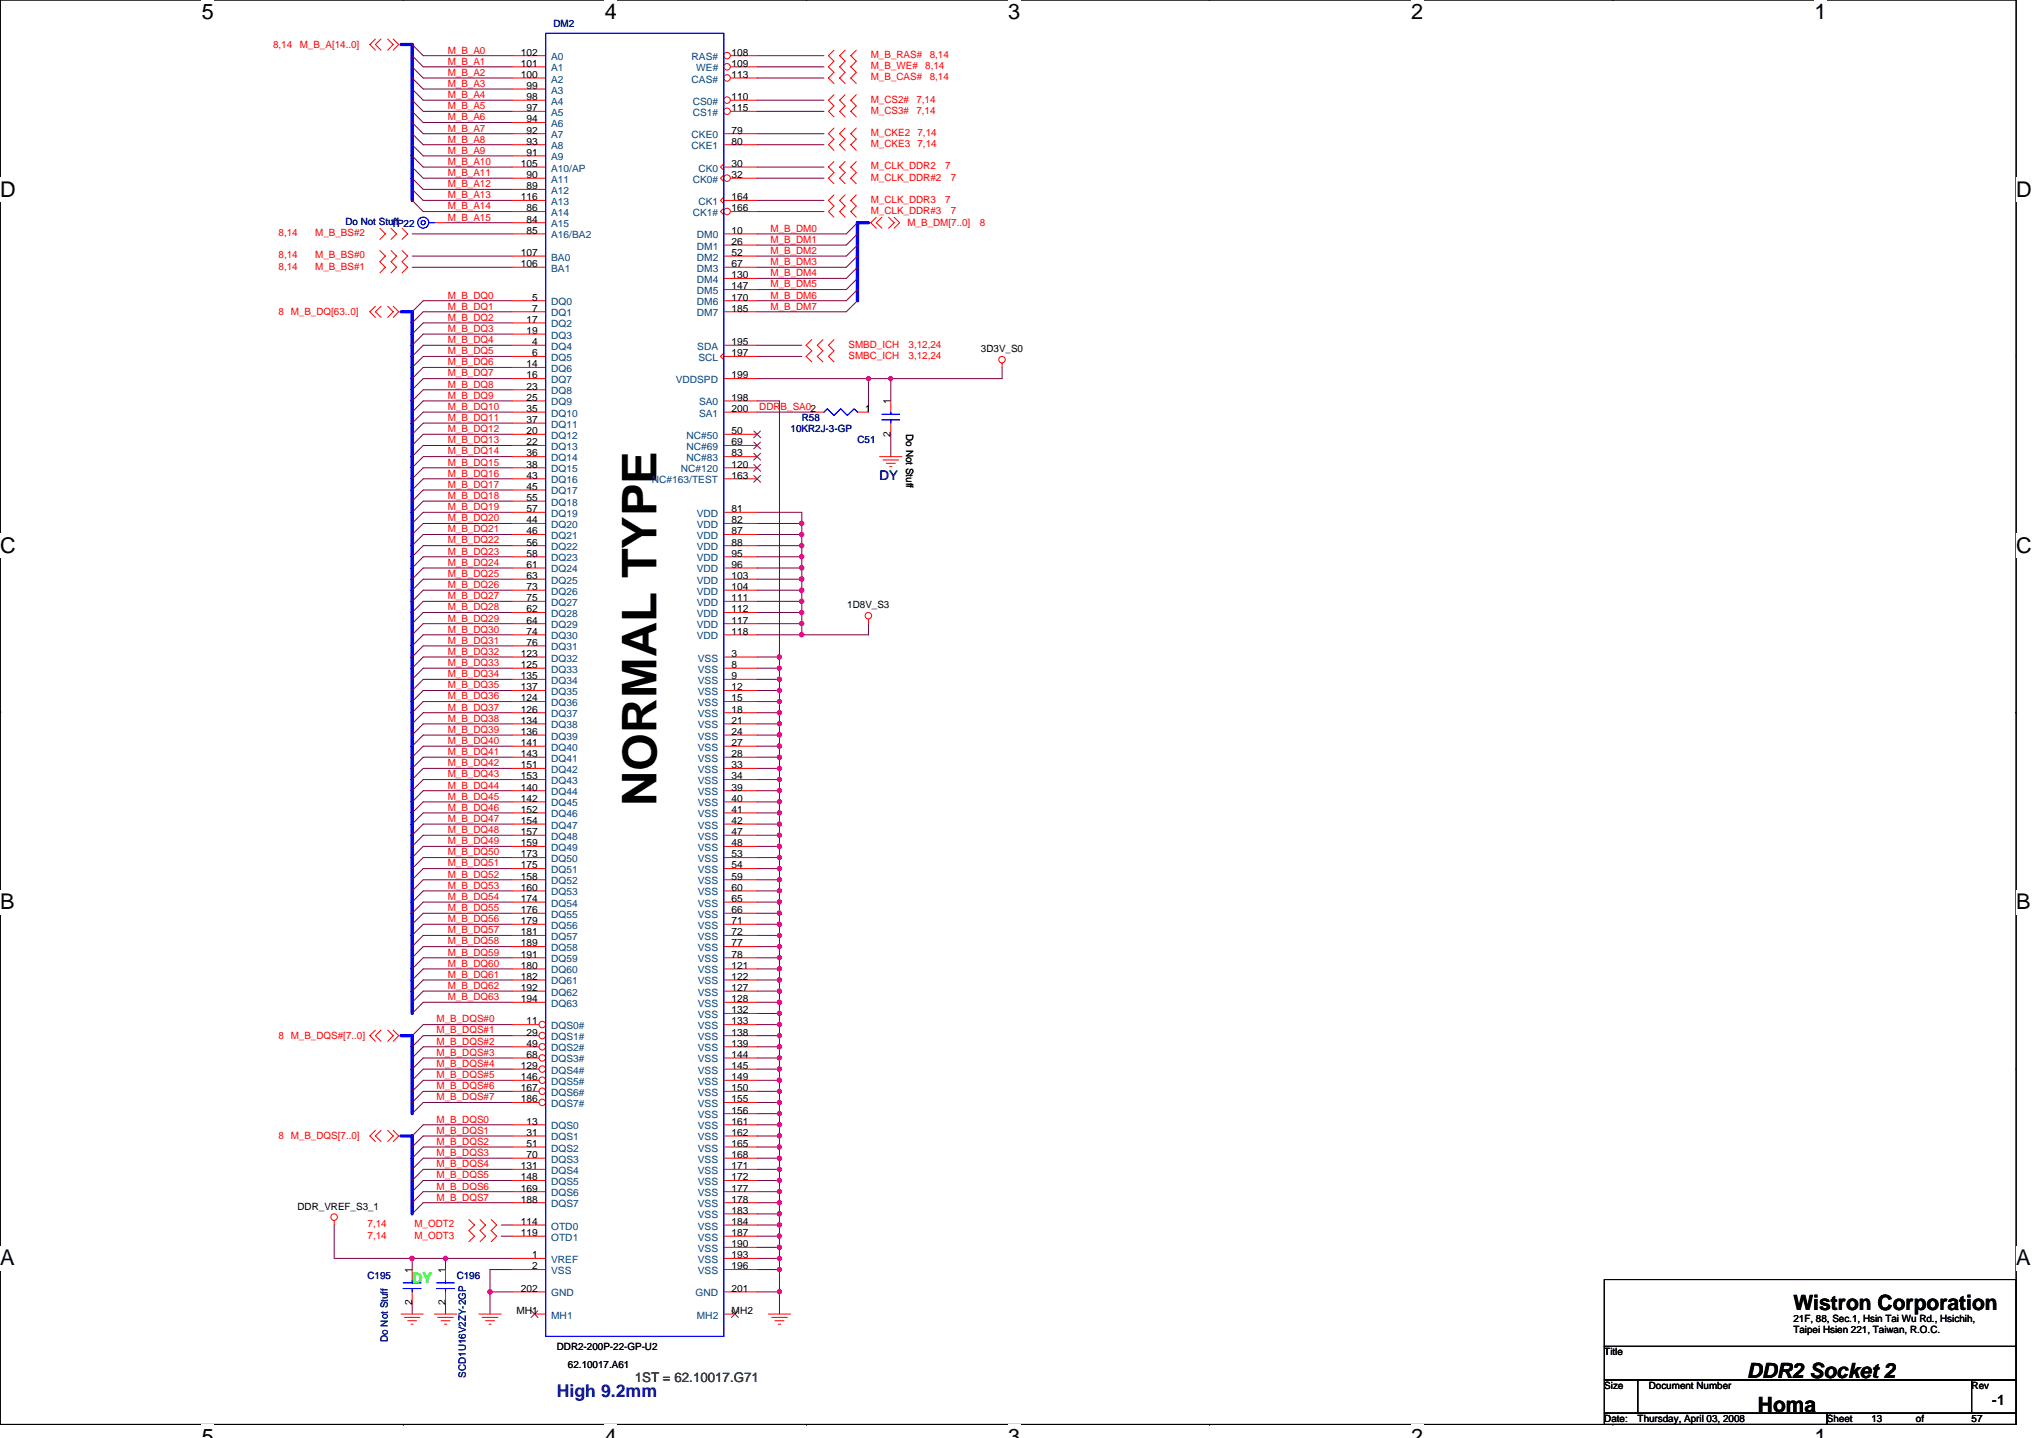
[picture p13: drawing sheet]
<svg xmlns="http://www.w3.org/2000/svg" width="297mm" height="210mm" viewBox="0 0 297 210" stroke-linecap="round" stroke-linejoin="round" font-family="sans-serif">
<defs><g id="words">
<text font-size="7" x="95.9" y="117.7" transform="rotate(-90 95.9 117.7)">NORMAL TYPE</text>
<g font-size="3.2">
<text x="29.5" y="2.8">5</text>
<text x="88.3" y="2.8">4</text>
<text x="147.2" y="2.8">3</text>
<text x="206.1" y="2.8">2</text>
<text x="265" y="2.8">1</text>
<text x="0" y="28.8">D</text>
<text x="294.4" y="28.8">D</text>
<text x="0" y="80.8">C</text>
<text x="294.4" y="80.8">C</text>
<text x="0" y="132.7">B</text>
<text x="294.4" y="132.7">B</text>
<text x="0" y="184.7">A</text>
<text x="294.4" y="184.7">A</text>
<text x="29.5" y="210.7">5</text>
<text x="88.3" y="210.7">4</text>
<text x="147.2" y="210.7">3</text>
<text x="206.1" y="210.7">2</text>
<text x="265" y="210.7">1</text>
</g>
<g font-size="3.1">
<text x="261.9" y="191.2">Wistron Corporation</text>
<text x="255.1" y="201.2">DDR2 Socket 2</text>
<text x="256.7" y="206">Homa</text>
</g>
<text font-size="2.6" fill="#0000a0" x="81.3" y="204">High 9.2mm</text>
<text font-size="2.1" fill="#0f0" x="60.2" y="187.2">DY</text>
<text font-size="2.1" x="290.9" y="205.1">-1</text>
<text font-size="1.9" fill="#0000a0" x="128.5" y="70">DY</text>
<text font-size="1.9" fill="#008000" x="92.7" y="201.7">1ST = 62.10017.G71</text>
<g font-size="1.5" fill="#000080">
<text x="80.8" y="3.9">DM2</text>
<text x="50.4" y="32.9">Do Not Stuff</text>
<text x="57.1" y="33.2">TP22</text>
<text x="115.5" y="63.1">10KR2J-3-GP</text>
<text x="117.1" y="61.5">R58</text>
<text x="125.2" y="64.7">C51</text>
<text x="53.7" y="186.6">C195</text>
<text x="66.7" y="186.6">C196</text>
<text x="56.7" y="195.9" transform="rotate(-90 56.7 195.9)">Do Not Stuff</text>
<text x="68" y="201.1" transform="rotate(-90 68 201.1)">SCD1U16V2ZY-2GP</text>
</g>
<g font-size="1.5" fill="#f00">
<text x="39.9" y="7">8,14</text>
<text x="43.8" y="7">M_B_A[14..0]</text>
<text x="65.4" y="9.4">M_B_A1</text>
<text x="65.4" y="11.1">M_B_A2</text>
<text x="65.4" y="7.8">M_B_A0</text>
<text x="127.2" y="8.5">M_B_RAS#</text>
<text x="127.2" y="10.1">M_B_WE#</text>
<text x="127.2" y="11.7">M_B_CAS#</text>
<text x="135.1" y="10.1">8,14</text>
<text x="135.8" y="8.5">8,14</text>
<text x="135.8" y="11.7">8,14</text>
<text x="65.4" y="15.9">M_B_A5</text>
<text x="65.4" y="17.6">M_B_A6</text>
<text x="65.4" y="12.7">M_B_A3</text>
<text x="65.4" y="14.3">M_B_A4</text>
<text x="127.2" y="15">M_CS2#</text>
<text x="127.2" y="16.6">M_CS3#</text>
<text x="133.8" y="15">7,14</text>
<text x="133.8" y="16.6">7,14</text>
<text x="65.4" y="19.2">M_B_A7</text>
<text x="65.4" y="20.8">M_B_A8</text>
<text x="65.4" y="22.4">M_B_A9</text>
<text x="127.2" y="19.9">M_CKE2</text>
<text x="127.2" y="21.5">M_CKE3</text>
<text x="134" y="19.9">7,14</text>
<text x="134" y="21.5">7,14</text>
<text x="65.4" y="24.1">M_B_A10</text>
<text x="65.4" y="25.7">M_B_A11</text>
<text x="65.4" y="27.3">M_B_A12</text>
<text x="65.4" y="28.9">M_B_A13</text>
<text x="127.2" y="29.6">M_CLK_DDR3</text>
<text x="127.2" y="24.7">M_CLK_DDR2</text>
<text x="127.2" y="26.4">M_CLK_DDR#2</text>
<text x="138" y="29.6">7</text>
<text x="138" y="24.7">7</text>
<text x="138.9" y="26.4">7</text>
<text x="40.7" y="34.5">8,14</text>
<text x="46" y="34.5">M_B_BS#2</text>
<text x="65.4" y="30.6">M_B_A14</text>
<text x="65.4" y="32.2">M_B_A15</text>
<text x="112.5" y="33.8">M_B_DM0</text>
<text x="112.5" y="35.5">M_B_DM1</text>
<text x="127.2" y="31.2">M_CLK_DDR#3</text>
<text x="132.5" y="33">M_B_DM[7..0]</text>
<text x="138.9" y="31.2">7</text>
<text x="143.1" y="33">8</text>
<text x="40.7" y="37.7">8,14</text>
<text x="40.7" y="39.3">8,14</text>
<text x="46" y="37.7">M_B_BS#0</text>
<text x="46" y="39.3">M_B_BS#1</text>
<text x="112.5" y="42">M_B_DM5</text>
<text x="112.5" y="40.3">M_B_DM4</text>
<text x="112.5" y="38.7">M_B_DM3</text>
<text x="112.5" y="37.1">M_B_DM2</text>
<text x="40.7" y="46">8 M_B_DQ[63..0]</text>
<text x="65.4" y="43.6">M_B_DQ0</text>
<text x="65.4" y="45.2">M_B_DQ1</text>
<text x="65.4" y="46.8">M_B_DQ2</text>
<text x="112.5" y="45.2">M_B_DM7</text>
<text x="112.5" y="43.6">M_B_DM6</text>
<text x="65.4" y="48.5">M_B_DQ3</text>
<text x="65.4" y="50.1">M_B_DQ4</text>
<text x="65.4" y="53.3">M_B_DQ6</text>
<text x="65.4" y="51.7">M_B_DQ5</text>
<text x="123.9" y="50.7">SMBD_ICH</text>
<text x="123.9" y="52.4">SMBC_ICH</text>
<text x="132.7" y="50.7">3,12,24</text>
<text x="132.7" y="52.4">3,12,24</text>
<text x="65.4" y="56.6">M_B_DQ8</text>
<text x="65.4" y="59.8">M_B_DQ10</text>
<text x="65.4" y="58.2">M_B_DQ9</text>
<text x="65.4" y="54.9">M_B_DQ7</text>
<text x="110.9" y="59.8">DDRB_SA02</text>
<text x="65.4" y="61.4">M_B_DQ11</text>
<text x="65.4" y="64.7">M_B_DQ13</text>
<text x="65.4" y="63.1">M_B_DQ12</text>
<text x="65.4" y="66.3">M_B_DQ14</text>
<text x="65.4" y="69.6">M_B_DQ16</text>
<text x="65.4" y="68">M_B_DQ15</text>
<text x="65.4" y="71.2">M_B_DQ17</text>
<text x="65.4" y="74.5">M_B_DQ19</text>
<text x="65.4" y="72.8">M_B_DQ18</text>
<text x="65.4" y="77.7">M_B_DQ21</text>
<text x="65.4" y="76.1">M_B_DQ20</text>
<text x="65.4" y="79.3">M_B_DQ22</text>
<text x="65.4" y="81">M_B_DQ23</text>
<text x="65.4" y="82.6">M_B_DQ24</text>
<text x="65.4" y="89.1">M_B_DQ28</text>
<text x="65.4" y="87.5">M_B_DQ27</text>
<text x="65.4" y="85.8">M_B_DQ26</text>
<text x="65.4" y="84.2">M_B_DQ25</text>
<text x="65.4" y="92.4">M_B_DQ30</text>
<text x="65.4" y="94">M_B_DQ31</text>
<text x="65.4" y="95.6">M_B_DQ32</text>
<text x="65.4" y="90.7">M_B_DQ29</text>
<text x="65.4" y="100.5">M_B_DQ35</text>
<text x="65.4" y="98.8">M_B_DQ34</text>
<text x="65.4" y="97.2">M_B_DQ33</text>
<text x="65.4" y="105.3">M_B_DQ38</text>
<text x="65.4" y="107">M_B_DQ39</text>
<text x="65.4" y="103.7">M_B_DQ37</text>
<text x="65.4" y="102.1">M_B_DQ36</text>
<text x="65.4" y="113.5">M_B_DQ43</text>
<text x="65.4" y="108.6">M_B_DQ40</text>
<text x="65.4" y="111.8">M_B_DQ42</text>
<text x="65.4" y="110.2">M_B_DQ41</text>
<text x="65.4" y="118.3">M_B_DQ46</text>
<text x="65.4" y="115.1">M_B_DQ44</text>
<text x="65.4" y="120">M_B_DQ47</text>
<text x="65.4" y="116.7">M_B_DQ45</text>
<text x="65.4" y="121.6">M_B_DQ48</text>
<text x="65.4" y="124.9">M_B_DQ50</text>
<text x="65.4" y="123.2">M_B_DQ49</text>
<text x="65.4" y="129.7">M_B_DQ53</text>
<text x="65.4" y="128.1">M_B_DQ52</text>
<text x="65.4" y="126.5">M_B_DQ51</text>
<text x="65.4" y="131.4">M_B_DQ54</text>
<text x="65.4" y="133">M_B_DQ55</text>
<text x="65.4" y="136.2">M_B_DQ57</text>
<text x="65.4" y="134.6">M_B_DQ56</text>
<text x="65.4" y="137.9">M_B_DQ58</text>
<text x="65.4" y="141.1">M_B_DQ60</text>
<text x="65.4" y="139.5">M_B_DQ59</text>
<text x="65.4" y="142.7">M_B_DQ61</text>
<text x="63.8" y="149.2">M_B_DQS#0</text>
<text x="65.4" y="144.4">M_B_DQ62</text>
<text x="65.4" y="146">M_B_DQ63</text>
<text x="40.7" y="151.7">8 M_B_DQS#[7..0]</text>
<text x="63.8" y="155.7">M_B_DQS#4</text>
<text x="63.8" y="152.5">M_B_DQS#2</text>
<text x="63.8" y="154.1">M_B_DQS#3</text>
<text x="63.8" y="150.9">M_B_DQS#1</text>
<text x="63.8" y="160.6">M_B_DQS#7</text>
<text x="63.8" y="159">M_B_DQS#6</text>
<text x="63.8" y="157.4">M_B_DQS#5</text>
<text x="40.7" y="166.3">8 M_B_DQS[7..0]</text>
<text x="63.8" y="165.5">M_B_DQS1</text>
<text x="63.8" y="163.9">M_B_DQS0</text>
<text x="63.8" y="167.1">M_B_DQS2</text>
<text x="63.8" y="172">M_B_DQS5</text>
<text x="63.8" y="170.4">M_B_DQS4</text>
<text x="63.8" y="173.6">M_B_DQS6</text>
<text x="63.8" y="168.7">M_B_DQS3</text>
<text x="53.7" y="179.2">7,14</text>
<text x="60.5" y="179.2">M_ODT2</text>
<text x="63.8" y="175.2">M_B_DQS7</text>
<text x="53.7" y="180.8">7,14</text>
<text x="60.5" y="180.8">M_ODT3</text>
</g>
<g font-size="1.5">
<text x="76.1" y="8.1">102</text>
<text x="76.1" y="9.7">101</text>
<text x="76.1" y="11.4">100</text>
<text x="106.8" y="9.7">109</text>
<text x="106.8" y="8.1">108</text>
<text x="106.8" y="11.4">113</text>
<text x="76.9" y="13">99</text>
<text x="76.9" y="14.6">98</text>
<text x="76.9" y="16.2">97</text>
<text x="76.9" y="17.9">94</text>
<text x="106.8" y="14.6">110</text>
<text x="106.8" y="16.2">115</text>
<text x="76.9" y="19.5">92</text>
<text x="76.9" y="21.1">93</text>
<text x="76.9" y="22.7">91</text>
<text x="106.8" y="19.5">79</text>
<text x="106.8" y="21.1">80</text>
<text x="76.1" y="24.4">105</text>
<text x="76.1" y="29.2">116</text>
<text x="76.9" y="26">90</text>
<text x="76.9" y="27.6">89</text>
<text x="106.8" y="26">32</text>
<text x="106.8" y="24.4">30</text>
<text x="106.8" y="29.2">164</text>
<text x="76.9" y="30.9">86</text>
<text x="76.9" y="32.5">84</text>
<text x="76.9" y="34.1">85</text>
<text x="106.8" y="30.9">166</text>
<text x="106.8" y="34.1">10</text>
<text x="106.8" y="35.8">26</text>
<text x="76.1" y="37.4">107</text>
<text x="76.1" y="39">106</text>
<text x="106.8" y="37.4">52</text>
<text x="106.8" y="39">67</text>
<text x="106.8" y="40.6">130</text>
<text x="76.9" y="47.1">17</text>
<text x="77.7" y="43.9">5</text>
<text x="77.7" y="45.5">7</text>
<text x="106.8" y="42.2">147</text>
<text x="106.8" y="43.9">170</text>
<text x="106.8" y="45.5">185</text>
<text x="76.9" y="48.7">19</text>
<text x="76.9" y="53.6">14</text>
<text x="77.7" y="50.4">4</text>
<text x="77.7" y="52">6</text>
<text x="106.8" y="52">197</text>
<text x="106.8" y="50.4">195</text>
<text x="143.3" y="51.4">3D3V_S0</text>
<text x="76.9" y="55.2">16</text>
<text x="76.9" y="56.9">23</text>
<text x="76.9" y="58.5">25</text>
<text x="106.8" y="55.2">199</text>
<text x="106.8" y="58.5">198</text>
<text x="130.1" y="59" transform="rotate(-90 130.1 59)">1</text>
<text x="76.9" y="60.1">35</text>
<text x="76.9" y="61.7">37</text>
<text x="76.9" y="63.4">20</text>
<text x="76.9" y="65">22</text>
<text x="106.8" y="63.4">50</text>
<text x="106.8" y="65">69</text>
<text x="106.8" y="60.1">200</text>
<text x="126.4" y="60.1">1</text>
<text x="130.1" y="63.7" transform="rotate(-90 130.1 63.7)">2</text>
<text x="132.3" y="63.4" transform="rotate(90 132.3 63.4)">Do Not Stuff</text>
<text x="76.9" y="66.6">36</text>
<text x="76.9" y="68.3">38</text>
<text x="76.9" y="69.9">43</text>
<text x="76.9" y="71.5">45</text>
<text x="106.8" y="66.6">83</text>
<text x="106.8" y="68.3">120</text>
<text x="106.8" y="69.9">163</text>
<text x="76.9" y="73.1">55</text>
<text x="76.9" y="74.8">57</text>
<text x="76.9" y="76.4">44</text>
<text x="76.9" y="78">46</text>
<text x="106.8" y="74.8">81</text>
<text x="106.8" y="76.4">82</text>
<text x="106.8" y="78">87</text>
<text x="76.9" y="79.6">56</text>
<text x="76.9" y="81.3">58</text>
<text x="76.9" y="82.9">61</text>
<text x="106.8" y="79.6">88</text>
<text x="106.8" y="81.3">95</text>
<text x="106.8" y="82.9">96</text>
<text x="76.9" y="84.5">63</text>
<text x="76.9" y="86.1">73</text>
<text x="76.9" y="87.8">75</text>
<text x="76.9" y="89.4">62</text>
<text x="106.8" y="84.5">103</text>
<text x="106.8" y="86.1">104</text>
<text x="106.8" y="87.8">111</text>
<text x="106.8" y="89.4">112</text>
<text x="123.7" y="88.8">1D8V_S3</text>
<text x="76.1" y="95.9">123</text>
<text x="76.9" y="91">64</text>
<text x="76.9" y="92.6">74</text>
<text x="76.9" y="94.3">76</text>
<text x="106.8" y="95.9">3</text>
<text x="106.8" y="91">117</text>
<text x="106.8" y="92.6">118</text>
<text x="76.1" y="97.5">125</text>
<text x="76.1" y="99.1">135</text>
<text x="76.1" y="100.8">137</text>
<text x="106.8" y="97.5">8</text>
<text x="106.8" y="99.1">9</text>
<text x="106.8" y="100.8">12</text>
<text x="76.1" y="102.4">124</text>
<text x="76.1" y="104">126</text>
<text x="76.1" y="105.6">134</text>
<text x="76.1" y="107.3">136</text>
<text x="106.8" y="102.4">15</text>
<text x="106.8" y="104">18</text>
<text x="106.8" y="105.6">21</text>
<text x="106.8" y="107.3">24</text>
<text x="76.1" y="108.9">141</text>
<text x="76.1" y="110.5">143</text>
<text x="76.1" y="112.1">151</text>
<text x="76.1" y="113.8">153</text>
<text x="106.8" y="108.9">27</text>
<text x="106.8" y="110.5">28</text>
<text x="106.8" y="112.1">33</text>
<text x="106.8" y="113.8">34</text>
<text x="76.1" y="115.4">140</text>
<text x="76.1" y="117">142</text>
<text x="76.1" y="118.6">152</text>
<text x="106.8" y="115.4">39</text>
<text x="106.8" y="117">40</text>
<text x="106.8" y="118.6">41</text>
<text x="76.1" y="120.3">154</text>
<text x="76.1" y="121.9">157</text>
<text x="76.1" y="123.5">159</text>
<text x="76.1" y="125.2">173</text>
<text x="106.8" y="120.3">42</text>
<text x="106.8" y="121.9">47</text>
<text x="106.8" y="123.5">48</text>
<text x="106.8" y="125.2">53</text>
<text x="76.1" y="126.8">175</text>
<text x="76.1" y="128.4">158</text>
<text x="76.1" y="130">160</text>
<text x="76.1" y="131.7">174</text>
<text x="106.8" y="126.8">54</text>
<text x="106.8" y="128.4">59</text>
<text x="106.8" y="130">60</text>
<text x="106.8" y="131.7">65</text>
<text x="76.1" y="133.3">176</text>
<text x="76.1" y="134.9">179</text>
<text x="76.1" y="136.5">181</text>
<text x="106.8" y="133.3">66</text>
<text x="106.8" y="134.9">71</text>
<text x="106.8" y="136.5">72</text>
<text x="76.1" y="138.2">189</text>
<text x="76.1" y="139.8">191</text>
<text x="76.1" y="141.4">180</text>
<text x="76.1" y="143">182</text>
<text x="106.8" y="138.2">77</text>
<text x="106.8" y="139.8">78</text>
<text x="106.8" y="141.4">121</text>
<text x="106.8" y="143">122</text>
<text x="76.1" y="144.7">192</text>
<text x="76.1" y="146.3">194</text>
<text x="76.9" y="149.5">11</text>
<text x="106.8" y="144.7">127</text>
<text x="106.8" y="146.3">128</text>
<text x="106.8" y="147.9">132</text>
<text x="106.8" y="149.5">133</text>
<text x="76.9" y="151.2">29</text>
<text x="76.9" y="152.8">49</text>
<text x="76.9" y="154.4">68</text>
<text x="106.8" y="151.2">138</text>
<text x="106.8" y="152.8">139</text>
<text x="106.8" y="154.4">144</text>
<text x="76.1" y="156">129</text>
<text x="76.1" y="157.7">146</text>
<text x="76.1" y="159.3">167</text>
<text x="76.1" y="160.9">186</text>
<text x="106.8" y="156">145</text>
<text x="106.8" y="157.7">149</text>
<text x="106.8" y="159.3">150</text>
<text x="106.8" y="160.9">155</text>
<text x="76.9" y="164.2">13</text>
<text x="76.9" y="165.8">31</text>
<text x="76.9" y="167.4">51</text>
<text x="106.8" y="162.5">156</text>
<text x="106.8" y="164.2">161</text>
<text x="106.8" y="165.8">162</text>
<text x="106.8" y="167.4">165</text>
<text x="76.1" y="170.7">131</text>
<text x="76.1" y="172.3">148</text>
<text x="76.1" y="173.9">169</text>
<text x="76.9" y="169">70</text>
<text x="106.8" y="169">168</text>
<text x="106.8" y="170.7">171</text>
<text x="106.8" y="172.3">172</text>
<text x="106.8" y="173.9">177</text>
<text x="43.5" y="176.6">DDR_VREF_S3_1</text>
<text x="76.1" y="175.5">188</text>
<text x="76.1" y="178.8">114</text>
<text x="106.8" y="175.5">178</text>
<text x="106.8" y="177.2">183</text>
<text x="106.8" y="178.8">184</text>
<text x="60.2" y="185.8" transform="rotate(-90 60.2 185.8)">1</text>
<text x="65" y="185.8" transform="rotate(-90 65 185.8)">1</text>
<text x="76.1" y="180.4">119</text>
<text x="77.7" y="183.7">1</text>
<text x="77.7" y="185.3">2</text>
<text x="106.8" y="180.4">187</text>
<text x="106.8" y="182.1">190</text>
<text x="106.8" y="183.7">193</text>
<text x="106.8" y="185.3">196</text>
<text x="60.2" y="190.5" transform="rotate(-90 60.2 190.5)">2</text>
<text x="65" y="190.5" transform="rotate(-90 65 190.5)">2</text>
<text x="75.4" y="191.8">MH1</text>
<text x="76.1" y="188.6">202</text>
<text x="106.8" y="188.6">201</text>
<text x="106.8" y="191.8">MH2</text>
<text x="81.3" y="197">DDR2-200P-22-GP-U2</text>
<text x="234.3" y="197.8">Title</text>
<text x="261.9" y="193">21F, 88, Sec.1, Hsin Tai Wu Rd., Hsichih,</text>
<text x="261.9" y="194.6">Taipei Hsien 221, Taiwan, R.O.C.</text>
<text x="82.9" y="199.6">62.10017.A61</text>
<text x="234.3" y="202.7">Size</text>
<text x="240.8" y="202.7">Document Number</text>
<text x="287.9" y="202.7">Rev</text>
<text x="234.3" y="207.6">Date:</text>
<text x="239.2" y="207.6">Thursday, April 03, 2008</text>
<text x="266.8" y="207.6">Sheet</text>
<text x="273.3" y="207.6">13</text>
<text x="279.8" y="207.6">of</text>
<text x="287.9" y="207.6">57</text>
</g>
<g font-size="1.5" fill="#004080">
<text x="80.5" y="8.8">A0</text>
<text x="80.5" y="10.4">A1</text>
<text x="101" y="8.8">RAS#</text>
<text x="101.7" y="10.4">WE#</text>
<text x="80.5" y="12">A2</text>
<text x="80.5" y="13.7">A3</text>
<text x="80.5" y="15.3">A4</text>
<text x="80.5" y="16.9">A5</text>
<text x="101" y="12">CAS#</text>
<text x="101.2" y="15.3">CS0#</text>
<text x="101.2" y="16.9">CS1#</text>
<text x="80.5" y="18.5">A6</text>
<text x="80.5" y="20.2">A7</text>
<text x="80.5" y="21.8">A8</text>
<text x="80.5" y="23.4">A9</text>
<text x="101" y="20.2">CKE0</text>
<text x="101" y="21.8">CKE1</text>
<text x="80.5" y="25">A10/AP</text>
<text x="80.5" y="26.7">A11</text>
<text x="80.5" y="28.3">A12</text>
<text x="80.5" y="29.9">A13</text>
<text x="101.2" y="26.7">CK0#</text>
<text x="102" y="25">CK0</text>
<text x="102" y="29.9">CK1</text>
<text x="80.5" y="31.5">A14</text>
<text x="80.5" y="33.2">A15</text>
<text x="80.5" y="34.8">A16/BA2</text>
<text x="101.2" y="31.5">CK1#</text>
<text x="101.8" y="34.8">DM0</text>
<text x="80.5" y="38">BA0</text>
<text x="80.5" y="39.7">BA1</text>
<text x="101.8" y="36.4">DM1</text>
<text x="101.8" y="38">DM2</text>
<text x="101.8" y="39.7">DM3</text>
<text x="101.8" y="41.3">DM4</text>
<text x="80.5" y="44.6">DQ0</text>
<text x="80.5" y="46.2">DQ1</text>
<text x="80.5" y="47.8">DQ2</text>
<text x="101.8" y="42.9">DM5</text>
<text x="101.8" y="44.6">DM6</text>
<text x="101.8" y="46.2">DM7</text>
<text x="80.5" y="49.4">DQ3</text>
<text x="80.5" y="51.1">DQ4</text>
<text x="80.5" y="52.7">DQ5</text>
<text x="101.8" y="51.1">SDA</text>
<text x="102" y="52.7">SCL</text>
<text x="80.5" y="54.3">DQ6</text>
<text x="80.5" y="55.9">DQ7</text>
<text x="80.5" y="57.6">DQ8</text>
<text x="80.5" y="59.2">DQ9</text>
<text x="98.7" y="55.9">VDDSPD</text>
<text x="102.1" y="59.2">SA0</text>
<text x="80.5" y="60.8">DQ10</text>
<text x="80.5" y="62.4">DQ11</text>
<text x="80.5" y="64.1">DQ12</text>
<text x="80.5" y="65.7">DQ13</text>
<text x="100.3" y="64.1">NC#50</text>
<text x="100.3" y="65.7">NC#69</text>
<text x="102.1" y="60.8">SA1</text>
<text x="80.5" y="67.3">DQ14</text>
<text x="80.5" y="68.9">DQ15</text>
<text x="80.5" y="70.5">DQ16</text>
<text x="95.2" y="70.5">NC#163/TEST</text>
<text x="99.4" y="68.9">NC#120</text>
<text x="100.3" y="67.3">NC#83</text>
<text x="80.5" y="72.2">DQ17</text>
<text x="80.5" y="73.8">DQ18</text>
<text x="80.5" y="75.4">DQ19</text>
<text x="80.5" y="77.1">DQ20</text>
<text x="101.7" y="75.4">VDD</text>
<text x="101.7" y="77.1">VDD</text>
<text x="80.5" y="78.7">DQ21</text>
<text x="80.5" y="80.3">DQ22</text>
<text x="80.5" y="81.9">DQ23</text>
<text x="80.5" y="83.6">DQ24</text>
<text x="101.7" y="78.7">VDD</text>
<text x="101.7" y="80.3">VDD</text>
<text x="101.7" y="81.9">VDD</text>
<text x="101.7" y="83.6">VDD</text>
<text x="80.5" y="85.2">DQ25</text>
<text x="80.5" y="86.8">DQ26</text>
<text x="80.5" y="88.4">DQ27</text>
<text x="101.7" y="85.2">VDD</text>
<text x="101.7" y="86.8">VDD</text>
<text x="101.7" y="88.4">VDD</text>
<text x="80.5" y="90.1">DQ28</text>
<text x="80.5" y="91.7">DQ29</text>
<text x="80.5" y="93.3">DQ30</text>
<text x="80.5" y="94.9">DQ31</text>
<text x="101.7" y="90.1">VDD</text>
<text x="101.7" y="91.7">VDD</text>
<text x="101.7" y="93.3">VDD</text>
<text x="80.5" y="96.6">DQ32</text>
<text x="80.5" y="98.2">DQ33</text>
<text x="80.5" y="99.8">DQ34</text>
<text x="80.5" y="101.5">DQ35</text>
<text x="101.9" y="96.6">VSS</text>
<text x="101.9" y="98.2">VSS</text>
<text x="101.9" y="99.8">VSS</text>
<text x="101.9" y="101.5">VSS</text>
<text x="80.5" y="103.1">DQ36</text>
<text x="80.5" y="104.7">DQ37</text>
<text x="80.5" y="106.3">DQ38</text>
<text x="80.5" y="107.9">DQ39</text>
<text x="101.9" y="103.1">VSS</text>
<text x="101.9" y="104.7">VSS</text>
<text x="101.9" y="106.3">VSS</text>
<text x="101.9" y="107.9">VSS</text>
<text x="80.5" y="109.6">DQ40</text>
<text x="80.5" y="111.2">DQ41</text>
<text x="80.5" y="112.8">DQ42</text>
<text x="101.9" y="109.6">VSS</text>
<text x="101.9" y="111.2">VSS</text>
<text x="101.9" y="112.8">VSS</text>
<text x="80.5" y="114.4">DQ43</text>
<text x="80.5" y="116.1">DQ44</text>
<text x="80.5" y="117.7">DQ45</text>
<text x="80.5" y="119.3">DQ46</text>
<text x="101.9" y="114.4">VSS</text>
<text x="101.9" y="116.1">VSS</text>
<text x="101.9" y="117.7">VSS</text>
<text x="101.9" y="119.3">VSS</text>
<text x="80.5" y="120.9">DQ47</text>
<text x="80.5" y="122.6">DQ48</text>
<text x="80.5" y="124.2">DQ49</text>
<text x="80.5" y="125.8">DQ50</text>
<text x="101.9" y="120.9">VSS</text>
<text x="101.9" y="122.6">VSS</text>
<text x="101.9" y="124.2">VSS</text>
<text x="101.9" y="125.8">VSS</text>
<text x="80.5" y="127.4">DQ51</text>
<text x="80.5" y="129.1">DQ52</text>
<text x="80.5" y="130.7">DQ53</text>
<text x="101.9" y="127.4">VSS</text>
<text x="101.9" y="129.1">VSS</text>
<text x="101.9" y="130.7">VSS</text>
<text x="80.5" y="132.3">DQ54</text>
<text x="80.5" y="134">DQ55</text>
<text x="80.5" y="135.6">DQ56</text>
<text x="80.5" y="137.2">DQ57</text>
<text x="101.9" y="132.3">VSS</text>
<text x="101.9" y="134">VSS</text>
<text x="101.9" y="135.6">VSS</text>
<text x="101.9" y="137.2">VSS</text>
<text x="80.5" y="138.8">DQ58</text>
<text x="80.5" y="140.5">DQ59</text>
<text x="80.5" y="142.1">DQ60</text>
<text x="80.5" y="143.7">DQ61</text>
<text x="101.9" y="138.8">VSS</text>
<text x="101.9" y="140.5">VSS</text>
<text x="101.9" y="142.1">VSS</text>
<text x="101.9" y="143.7">VSS</text>
<text x="80.5" y="145.3">DQ62</text>
<text x="80.5" y="147">DQ63</text>
<text x="101.9" y="145.3">VSS</text>
<text x="101.9" y="147">VSS</text>
<text x="101.9" y="148.6">VSS</text>
<text x="80.5" y="150.2">DQS0#</text>
<text x="80.5" y="151.8">DQS1#</text>
<text x="80.5" y="153.5">DQS2#</text>
<text x="80.5" y="155.1">DQS3#</text>
<text x="101.9" y="150.2">VSS</text>
<text x="101.9" y="151.8">VSS</text>
<text x="101.9" y="153.5">VSS</text>
<text x="101.9" y="155.1">VSS</text>
<text x="80.5" y="156.7">DQS4#</text>
<text x="80.5" y="158.3">DQS5#</text>
<text x="80.5" y="160">DQS6#</text>
<text x="80.5" y="161.6">DQS7#</text>
<text x="101.9" y="156.7">VSS</text>
<text x="101.9" y="158.3">VSS</text>
<text x="101.9" y="160">VSS</text>
<text x="101.9" y="161.6">VSS</text>
<text x="80.5" y="164.8">DQS0</text>
<text x="80.5" y="166.5">DQS1</text>
<text x="101.9" y="163.2">VSS</text>
<text x="101.9" y="164.8">VSS</text>
<text x="101.9" y="166.5">VSS</text>
<text x="80.5" y="168.1">DQS2</text>
<text x="80.5" y="169.7">DQS3</text>
<text x="80.5" y="171.3">DQS4</text>
<text x="80.5" y="173">DQS5</text>
<text x="101.9" y="168.1">VSS</text>
<text x="101.9" y="169.7">VSS</text>
<text x="101.9" y="171.3">VSS</text>
<text x="101.9" y="173">VSS</text>
<text x="80.5" y="174.6">DQS6</text>
<text x="80.5" y="176.2">DQS7</text>
<text x="80.5" y="179.5">OTD0</text>
<text x="101.9" y="174.6">VSS</text>
<text x="101.9" y="176.2">VSS</text>
<text x="101.9" y="177.8">VSS</text>
<text x="101.9" y="179.5">VSS</text>
<text x="80.5" y="181.1">OTD1</text>
<text x="80.5" y="184.3">VREF</text>
<text x="80.5" y="186">VSS</text>
<text x="101.9" y="181.1">VSS</text>
<text x="101.9" y="182.7">VSS</text>
<text x="101.9" y="184.3">VSS</text>
<text x="101.9" y="186">VSS</text>
<text x="80.5" y="189.2">GND</text>
<text x="101.6" y="189.2">GND</text>
<text x="80.5" y="192.5">MH1</text>
<text x="101.8" y="192.5">MH2</text>
</g>
</g></defs>
<path d="M0 0h294.4v207.9h-294.4z" fill="none" stroke="#000" stroke-width=".15"/>
<g fill="#fff">
<path d="M29.5 0h1.7v3.5h-1.7z"/>
<path d="M29.5 207.9h1.7v2h-1.7z"/>
</g>
<path d="M58.9 0h.1M58.9 207.9h.1" fill="none" stroke="#000" stroke-width=".15"/>
<g fill="#fff">
<path d="M88.3 0h1.8v3.5h-1.8z"/>
<path d="M88.3 207.9h1.8v2h-1.8z"/>
</g>
<path d="M117.8 0h.1M117.8 207.9h.1" fill="none" stroke="#000" stroke-width=".15"/>
<g fill="#fff">
<path d="M147.2 0h1.8v3.5h-1.8z"/>
<path d="M147.2 207.9h1.8v2h-1.8z"/>
</g>
<path d="M176.7 0h.1M176.7 207.9h.1" fill="none" stroke="#000" stroke-width=".15"/>
<g fill="#fff">
<path d="M206.1 0h1.7v3.5h-1.7z"/>
<path d="M206.1 207.9h1.7v2h-1.7z"/>
</g>
<path d="M235.5 0h.1M235.5 207.9h.1" fill="none" stroke="#000" stroke-width=".15"/>
<g fill="#fff">
<path d="M265 0h1.7v3.5h-1.7z"/>
<path d="M265 207.9h1.7v2h-1.7z"/>
<path d="M0 26h2.3v3.5h-2.3z"/>
<path d="M294.4 26h2.3v3.5h-2.3z"/>
<path d="M0 77.9h2.3v3.5h-2.3z"/>
<path d="M294.4 77.9h2.3v3.5h-2.3z"/>
</g>
<path d="M0 52h.1M294.4 52h.1" fill="none" stroke="#000" stroke-width=".15"/>
<g fill="#fff">
<path d="M0 129.9h2.1v3.5h-2.1z"/>
<path d="M294.4 129.9h2.1v3.5h-2.1z"/>
</g>
<path d="M0 103.9h.1M294.4 103.9h.1" fill="none" stroke="#000" stroke-width=".15"/>
<g fill="#fff">
<path d="M0 181.9h2.2v3.5h-2.2z"/>
<path d="M294.4 181.9h2.1v3.5h-2.1z"/>
</g>
<path d="M0 155.9h.1M294.4 155.9h.1M234.3 186.8h60.1v9.7h-60.1zM234.3 196.5h60.1v4.9h-60.1zM234.3 206.3h32.5v1.6h-32.5zM234.3 201.4h4.9v4.9h-4.9zM239.2 201.4h48.7v4.9h-48.7zM266.8 206.3h27.6v1.6h-27.6zM287.9 201.4h6.5v4.9h-6.5z" fill="none" stroke="#000" stroke-width=".15"/>
<path d="M58.6 6.5h1.6v22.8M126.8 32.5h-1.6v11.4M58.6 45.5h1.6v102.4M58.6 151.2h1.6v11.4M58.6 165.8h1.6v11.4" fill="none" stroke="#00f" stroke-width=".49"/>
<g fill="none" stroke="#800040" stroke-width=".15">
<path d="M60.2 17.9l1.6 1.6h13M60.2 8.1l1.6 1.7h13M60.2 19.5l1.6 1.6h13M60.2 14.6l1.6 1.7h13M60.2 9.8l1.6 1.6h13M60.2 16.3l1.6 1.6h13M60.2 11.4l1.6 1.6h13M60.2 6.5l1.6 1.6h13M60.2 13l1.6 1.6h13M110.6 19.5h9.7M110.6 9.8h9.7M110.6 16.3h9.7"/>
<path d="M110.6 11.4h9.7M110.6 8.1h9.7M110.6 14.6h9.7M60.2 29.3l1.6 1.6h13M60.2 22.8l1.6 1.6h13M60.2 24.4l1.6 1.6h13M60.2 26l1.6 1.6h13M60.2 21.1l1.6 1.7h13M60.2 27.6l1.6 1.7h13M60.2 34.1h14.6M60.2 39h14.6M60.2 37.4h14.6"/>
<path d="M65.1 32.5h9.7M110.6 30.9h9.7M110.6 24.4h9.7M110.6 21.1h9.7M110.6 26h9.7M110.6 29.3h9.7M125.2 32.5l-1.6 1.6h-13M125.2 34.1l-1.6 1.7h-13M125.2 39l-1.6 1.6h-13M125.2 37.4l-1.6 1.6h-13M125.2 35.8l-1.6 1.6h-13M74.8 45.5h-13l-1.6 1.6"/>
<path d="M74.8 43.9h-13l-1.6 1.6M74.8 56.9h-13l-1.6 1.6M74.8 48.8h-13l-1.6 1.6M74.8 58.5h-13l-1.6 1.7M74.8 50.4h-13l-1.6 1.6M74.8 53.6h-13l-1.6 1.7M74.8 47.1h-13l-1.6 1.7M74.8 52h-13l-1.6 1.6M74.8 55.3h-13l-1.6 1.6M110.6 58.5h3.2v133.3M110.6 50.4h6.5M110.6 52h6.5"/>
<path d="M125.2 43.9l-1.6 1.6h-13M125.2 42.3l-1.6 1.6h-13M125.2 40.6l-1.6 1.7h-13M126.8 55.3v4.9M130.1 55.3v3.2M146.3 53.6v1.7h-35.7M74.8 76.4h-13l-1.6 1.6M74.8 74.8h-13l-1.6 1.6M74.8 78h-13l-1.6 1.7M74.8 79.7h-13l-1.6 1.6M74.8 60.2h-13l-1.6 1.6M74.8 61.8h-13l-1.6 1.6"/>
<path d="M74.8 66.7h-13l-1.6 1.6M74.8 69.9h-13l-1.6 1.6M74.8 73.2h-13l-1.6 1.6M74.8 68.3h-13l-1.6 1.6M74.8 71.5h-13l-1.6 1.7M74.8 65h-13l-1.6 1.7M74.8 63.4h-13l-1.6 1.6M110.6 60.2h8.1M110.6 74.8h6.5v17.9M110.6 76.4h6.5M110.6 78h6.5M110.6 79.7h6.5"/>
<path d="M130.1 63.4v3.3M74.8 81.3h-13l-1.6 1.6M74.8 87.8h-13l-1.6 1.6M74.8 82.9h-13l-1.6 1.6M74.8 92.7h-13l-1.6 1.6M74.8 84.5h-13l-1.6 1.6M74.8 89.4h-13l-1.6 1.6M74.8 86.1h-13l-1.6 1.7M74.8 91h-13l-1.6 1.7M74.8 94.3h-13l-1.6 1.6M74.8 95.9h-13l-1.6 1.6M74.8 99.2h-13l-1.6 1.6"/>
<path d="M74.8 97.5h-13l-1.6 1.7M110.6 95.9h3.2M110.6 99.2h3.2M110.6 97.5h3.2M110.6 81.3h6.5M110.6 87.8h6.5M110.6 82.9h6.5M110.6 84.5h6.5M110.6 89.4h6.5M110.6 86.1h6.5M110.6 91h6.5M126.8 91v1.7h-16.2"/>
<path d="M74.8 100.8h-13l-1.6 1.6M74.8 118.7h-13l-1.6 1.6M74.8 105.7h-13l-1.6 1.6M74.8 115.4h-13l-1.6 1.7M74.8 113.8h-13l-1.6 1.6M74.8 107.3h-13l-1.6 1.6M74.8 104h-13l-1.6 1.7M74.8 102.4h-13l-1.6 1.6M74.8 117.1h-13l-1.6 1.6M74.8 108.9h-13l-1.6 1.6M74.8 112.2h-13l-1.6 1.6M74.8 110.5h-13l-1.6 1.7"/>
<path d="M110.6 100.8h3.2M110.6 118.7h3.2M110.6 105.7h3.2M110.6 115.4h3.2M110.6 113.8h3.2M110.6 107.3h3.2M110.6 104h3.2M110.6 102.4h3.2M110.6 117.1h3.2M110.6 108.9h3.2M110.6 112.2h3.2M110.6 110.5h3.2"/>
<path d="M74.8 120.3h-13l-1.6 1.6M74.8 130h-13l-1.6 1.7M74.8 128.4h-13l-1.6 1.6M74.8 126.8h-13l-1.6 1.6M74.8 131.7h-13l-1.6 1.6M74.8 121.9h-13l-1.6 1.6M74.8 125.2h-13l-1.6 1.6M74.8 139.8h-13l-1.6 1.6M74.8 133.3h-13l-1.6 1.6M74.8 123.5h-13l-1.6 1.7M74.8 136.5h-13l-1.6 1.7M74.8 134.9h-13l-1.6 1.6"/>
<path d="M74.8 138.2h-13l-1.6 1.6M110.6 120.3h3.2M110.6 130h3.2M110.6 128.4h3.2M110.6 126.8h3.2M110.6 131.7h3.2M110.6 121.9h3.2M110.6 125.2h3.2M110.6 139.8h3.2M110.6 133.3h3.2M110.6 123.5h3.2M110.6 136.5h3.2"/>
<path d="M110.6 134.9h3.2M110.6 138.2h3.2M74.8 144.7h-13l-1.6 1.6M74.8 141.4h-13l-1.6 1.6M74.8 146.3h-13l-1.6 1.6M74.8 143h-13l-1.6 1.7M74.8 159.3h-13l-1.6 1.6M74.8 157.7h-13l-1.6 1.6M74.8 149.6h-13l-1.6 1.6M74.8 156.1h-13l-1.6 1.6M74.8 151.2h-13l-1.6 1.6M74.8 152.8h-13l-1.6 1.6"/>
<path d="M74.8 154.4h-13l-1.6 1.7M110.6 144.7h3.2M110.6 141.4h3.2M110.6 146.3h3.2M110.6 143h3.2M110.6 159.3h3.2M110.6 147.9h3.2M110.6 157.7h3.2M110.6 149.6h3.2M110.6 156.1h3.2M110.6 151.2h3.2M110.6 152.8h3.2"/>
<path d="M110.6 154.4h3.2M48.8 178.8v4.9h26M73.2 178.8h1.6M74.8 172.3h-13l-1.6 1.6M74.8 170.7h-13l-1.6 1.6M74.8 164.2h-13l-1.6 1.6M74.8 165.8h-13l-1.6 1.6M74.8 175.6h-13l-1.6 1.6M74.8 167.4h-13l-1.6 1.7M74.8 169.1h-13l-1.6 1.6M74.8 160.9h-13l-1.6 1.7M74.8 173.9h-13l-1.6 1.7"/>
<path d="M110.6 172.3h3.2M110.6 177.2h3.2M110.6 170.7h3.2M110.6 164.2h3.2M110.6 162.6h3.2M110.6 165.8h3.2M110.6 175.6h3.2M110.6 167.4h3.2M110.6 169.1h3.2M110.6 160.9h3.2M110.6 178.8h3.2M110.6 173.9h3.2"/>
<path d="M60.2 183.7v1.6M60.2 190.2v1.6M65.1 183.7v1.6M65.1 190.2v1.6M71.6 188.6v3.2M73.2 180.4h1.6M74.8 185.3h-3.2v3.3h3.2M110.6 183.7h3.2M110.6 185.3h3.2M110.6 182.1h3.2M110.6 188.6h3.2M110.6 180.4h3.2"/>
</g>
<g fill="#f0f" stroke="#f0f" stroke-width=".15">
<circle cx="65" cy="183.7" r=".32"/>
<circle cx="71.6" cy="188.6" r=".32"/>
<circle cx="60.2" cy="183.7" r=".32"/>
<circle cx="117.1" cy="87.8" r=".32"/>
<circle cx="117.1" cy="86.1" r=".32"/>
<circle cx="117.1" cy="81.3" r=".31"/>
<circle cx="117.1" cy="82.9" r=".32"/>
<circle cx="117.1" cy="84.5" r=".32"/>
<circle cx="117.1" cy="76.4" r=".32"/>
<circle cx="117.1" cy="91" r=".32"/>
<circle cx="117.1" cy="92.6" r=".32"/>
<circle cx="117.1" cy="79.6" r=".32"/>
<circle cx="117.1" cy="89.4" r=".31"/>
<circle cx="117.1" cy="78" r=".32"/>
<circle cx="113.8" cy="95.9" r=".32"/>
<circle cx="113.8" cy="126.8" r=".32"/>
<circle cx="113.8" cy="125.2" r=".32"/>
<circle cx="113.8" cy="107.3" r=".32"/>
<circle cx="113.8" cy="121.9" r=".31"/>
<circle cx="113.8" cy="105.7" r=".31"/>
<circle cx="113.8" cy="104" r=".32"/>
<circle cx="113.8" cy="102.4" r=".32"/>
<circle cx="113.8" cy="185.3" r=".32"/>
<circle cx="113.8" cy="183.7" r=".32"/>
<circle cx="113.8" cy="146.3" r=".31"/>
<circle cx="113.8" cy="108.9" r=".32"/>
<circle cx="113.8" cy="112.2" r=".32"/>
<circle cx="113.8" cy="117" r=".32"/>
<circle cx="113.8" cy="99.1" r=".32"/>
<circle cx="113.8" cy="139.8" r=".32"/>
<circle cx="113.8" cy="123.5" r=".32"/>
<circle cx="113.8" cy="149.5" r=".32"/>
<circle cx="113.8" cy="147.9" r=".32"/>
<circle cx="113.8" cy="170.7" r=".31"/>
<circle cx="113.8" cy="159.3" r=".32"/>
<circle cx="113.8" cy="115.4" r=".32"/>
<circle cx="113.8" cy="113.8" r=".31"/>
<circle cx="113.8" cy="157.7" r=".32"/>
<circle cx="113.8" cy="162.5" r=".31"/>
<circle cx="113.8" cy="144.7" r=".32"/>
<circle cx="113.8" cy="100.8" r=".32"/>
<circle cx="113.8" cy="118.7" r=".32"/>
<circle cx="113.8" cy="175.6" r=".32"/>
<circle cx="113.8" cy="134.9" r=".32"/>
<circle cx="113.8" cy="167.4" r=".32"/>
<circle cx="113.8" cy="143" r=".32"/>
<circle cx="113.8" cy="156" r=".32"/>
<circle cx="113.8" cy="173.9" r=".32"/>
<circle cx="113.8" cy="172.3" r=".32"/>
<circle cx="113.8" cy="141.4" r=".32"/>
<circle cx="113.8" cy="169.1" r=".32"/>
<circle cx="113.8" cy="188.6" r=".32"/>
<circle cx="113.8" cy="133.3" r=".32"/>
<circle cx="113.8" cy="160.9" r=".32"/>
<circle cx="113.8" cy="154.4" r=".31"/>
<circle cx="113.8" cy="152.8" r=".32"/>
<circle cx="113.8" cy="120.3" r=".32"/>
<circle cx="113.8" cy="97.5" r=".31"/>
<circle cx="113.8" cy="110.5" r=".32"/>
<circle cx="113.8" cy="131.7" r=".32"/>
<circle cx="113.8" cy="130" r=".31"/>
<circle cx="113.8" cy="128.4" r=".32"/>
<circle cx="113.8" cy="138.2" r=".31"/>
<circle cx="113.8" cy="136.5" r=".32"/>
<circle cx="113.8" cy="182.1" r=".32"/>
<circle cx="113.8" cy="165.8" r=".32"/>
<circle cx="113.8" cy="164.2" r=".32"/>
<circle cx="113.8" cy="180.4" r=".32"/>
<circle cx="113.8" cy="151.2" r=".32"/>
<circle cx="113.8" cy="177.2" r=".32"/>
<circle cx="113.8" cy="178.8" r=".31"/>
<circle cx="130.1" cy="55.3" r=".32"/>
<circle cx="126.8" cy="55.3" r=".32"/>
</g>
<g fill="none" stroke="#f00" stroke-width=".15">
<path d="M54.8 5.7l-.8 .8 .8 .8M55.6 5.7l-.8 .8 .8 .8M56.6 5.7l.8 .8-.8 .8M57.4 5.7l.8 .8-.8 .8M74.8 8.1h4.9M74.8 9.8h4.9M74.8 11.4h4.9M74.8 13h4.9M74.8 14.6h4.9M74.8 16.3h4.9M74.8 17.9h4.9M74.8 19.5h4.9"/>
<path d="M121.8 7.3l-.8 .8 .8 .8-.8 .9 .8 .8-.8 .8 .8 .8M121.8 13.8l-.8 .8 .8 .9-.8 .8 .8 .8M121.8 18.7l-.8 .8 .8 .8-.8 .8 .8 .8M123.4 7.3l-.8 .8 .8 .8-.8 .9 .8 .8-.8 .8 .8 .8M123.4 13.8l-.8 .8 .8 .9-.8 .8 .8 .8M123.4 18.7l-.8 .8 .8 .8-.8 .8 .8 .8M125 18.7l-.8 .8 .8 .8-.8 .8 .8 .8M125 7.3l-.8 .8 .8 .8-.8 .9 .8 .8-.8 .8 .8 .8M125 13.8l-.8 .8 .8 .9-.8 .8 .8 .8M55.5 33.3l.8 .8-.8 .8M55.5 36.6l.8 .8-.8 .8 .8 .8-.8 .8M57.1 33.3l.8 .8-.8 .8"/>
<path d="M57.1 36.6l.8 .8-.8 .8 .8 .8-.8 .8M58.7 33.3l.8 .8-.8 .8M58.7 36.6l.8 .8-.8 .8 .8 .8-.8 .8M74.8 21.1h4.9M74.8 22.8h4.9M74.8 24.4h4.9M74.8 26h4.9M74.8 27.6h4.9M74.8 29.3h4.9M74.8 30.9h4.9M74.8 32.5h4.9M74.8 34.1h4.9"/>
<path d="M74.8 37.4h4.9M74.8 39h4.9M121.8 28.4l-.8 .9 .8 .8-.8 .8 .8 .8M121.8 23.6l-.8 .8 .8 .8-.8 .8 .8 .8M123.4 28.4l-.8 .9 .8 .8-.8 .8 .8 .8M123.4 23.6l-.8 .8 .8 .8-.8 .8 .8 .8M125 28.4l-.8 .9 .8 .8-.8 .8 .8 .8M125 23.6l-.8 .8 .8 .8-.8 .8 .8 .8M128 31.7l-.8 .8 .8 .8M128.8 31.7l-.8 .8 .8 .8M129.8 31.7l.8 .8-.8 .8M130.6 31.7l.8 .8-.8 .8"/>
<path d="M54.8 44.7l-.8 .8 .8 .8M55.6 44.7l-.8 .8 .8 .8M56.6 44.7l.8 .8-.8 .8M57.4 44.7l.8 .8-.8 .8M74.8 43.9h4.9M74.8 45.5h4.9M74.8 47.1h4.9M74.8 48.8h4.9M74.8 50.4h4.9M74.8 52h4.9M74.8 53.6h4.9M74.8 55.3h4.9"/>
<path d="M74.8 56.9h4.9M74.8 58.5h4.9M118.6 49.6l-.9 .8 .9 .8-.9 .8 .9 .8M120.2 49.6l-.8 .8 .8 .8-.8 .8 .8 .8M121.8 49.6l-.8 .8 .8 .8-.8 .8 .8 .8M146.3 53v.6M74.8 66.7h4.9M74.8 60.2h4.9M74.8 61.8h4.9M74.8 63.4h4.9M74.8 65h4.9M74.8 68.3h4.9"/>
<path d="M74.8 69.9h4.9M74.8 71.5h4.9M74.8 73.2h4.9M74.8 74.8h4.9M74.8 76.4h4.9M74.8 78h4.9M74.8 79.7h4.9M128.5 66.7h3.2M128.9 67.1h2.3M129.4 67.6h1.3M129.9 68.1h.4M74.8 81.3h4.9"/>
<path d="M74.8 82.9h4.9M74.8 84.5h4.9M74.8 86.1h4.9M74.8 87.8h4.9M74.8 89.4h4.9M74.8 91h4.9M74.8 92.7h4.9M74.8 94.3h4.9M74.8 95.9h4.9M74.8 97.5h4.9M74.8 99.2h4.9M126.8 90.4v.6"/>
<path d="M74.8 100.8h4.9M74.8 102.4h4.9M74.8 104h4.9M74.8 105.7h4.9M74.8 107.3h4.9M74.8 108.9h4.9M74.8 110.5h4.9M74.8 112.2h4.9M74.8 113.8h4.9M74.8 115.4h4.9M74.8 117.1h4.9M74.8 118.7h4.9"/>
<path d="M74.8 120.3h4.9M74.8 121.9h4.9M74.8 123.5h4.9M74.8 125.2h4.9M74.8 126.8h4.9M74.8 128.4h4.9M74.8 130h4.9M74.8 131.7h4.9M74.8 133.3h4.9M74.8 134.9h4.9M74.8 136.5h4.9M74.8 138.2h4.9"/>
<path d="M74.8 139.8h4.9M54.8 150.4l-.8 .8 .8 .8M55.6 150.4l-.8 .8 .8 .8M56.6 150.4l.8 .8-.8 .8M57.4 150.4l.8 .8-.8 .8M74.8 141.4h4.9M74.8 143h4.9M74.8 144.7h4.9M74.8 146.3h4.9M48.8 178.2v.6M54.8 165l-.8 .8 .8 .8M55.6 165l-.8 .8 .8 .8"/>
<path d="M56.6 165l.8 .8-.8 .8M57.4 165l.8 .8-.8 .8M68.5 178l.8 .8-.8 .8 .8 .8-.8 .9M70.1 178l.8 .8-.8 .8 .8 .8-.8 .9M71.7 178l.8 .8-.8 .8 .8 .8-.8 .9M58.6 191.8h3.2M59.1 192.3h2.2M59.5 192.8h1.3M60 193.3h.3M63.4 191.8h3.3M63.9 192.3h2.3M64.4 192.8h1.3"/>
<path d="M64.9 193.3h.3M69.9 191.8h3.3M70.4 192.3h2.3M70.9 192.8h1.3M71.4 193.3h.3M112.2 191.8h3.3M112.7 192.3h2.3M113.2 192.8h1.3M113.7 193.3h.3"/>
<circle cx="146.3" cy="52.5" r=".48"/>
<circle cx="126.8" cy="89.9" r=".48"/>
<circle cx="48.8" cy="177.7" r=".48"/>
</g>
<circle cx="79.2" cy="149.6" r=".48" fill="#fff" stroke="#f00" stroke-width=".15"/>
<path d="M74.8 149.6h3.9" fill="none" stroke="#f00" stroke-width=".15"/>
<circle cx="79.2" cy="151.2" r=".48" fill="#fff" stroke="#f00" stroke-width=".15"/>
<path d="M74.8 151.2h3.9" fill="none" stroke="#f00" stroke-width=".15"/>
<circle cx="79.2" cy="152.8" r=".48" fill="#fff" stroke="#f00" stroke-width=".15"/>
<path d="M74.8 152.8h3.9" fill="none" stroke="#f00" stroke-width=".15"/>
<circle cx="79.2" cy="154.4" r=".48" fill="#fff" stroke="#f00" stroke-width=".15"/>
<path d="M74.8 154.4h3.9" fill="none" stroke="#f00" stroke-width=".15"/>
<circle cx="79.2" cy="156" r=".48" fill="#fff" stroke="#f00" stroke-width=".15"/>
<path d="M74.8 156.1h3.9" fill="none" stroke="#f00" stroke-width=".15"/>
<circle cx="79.2" cy="157.7" r=".48" fill="#fff" stroke="#f00" stroke-width=".15"/>
<path d="M74.8 157.7h3.9" fill="none" stroke="#f00" stroke-width=".15"/>
<circle cx="79.2" cy="159.3" r=".48" fill="#fff" stroke="#f00" stroke-width=".15"/>
<path d="M74.8 159.3h3.9" fill="none" stroke="#f00" stroke-width=".15"/>
<circle cx="79.2" cy="160.9" r=".48" fill="#fff" stroke="#f00" stroke-width=".15"/>
<g fill="none" stroke="#f00" stroke-width=".15">
<path d="M74.8 160.9h3.9M74.8 164.2h4.9M74.8 165.8h4.9M74.8 167.4h4.9M74.8 169.1h4.9M74.8 170.7h4.9M74.8 172.3h4.9M74.8 173.9h4.9M74.8 175.6h4.9M74.8 178.8h4.9M74.8 180.4h4.9M74.8 183.7h4.9"/>
<path d="M74.8 185.3h4.9M74.8 188.6h4.9"/>
</g>
<circle cx="106.2" cy="8.1" r=".48" fill="#fff" stroke="#f00" stroke-width=".15"/>
<path d="M106.7 8.1h3.9" fill="none" stroke="#f00" stroke-width=".15"/>
<circle cx="106.2" cy="9.7" r=".48" fill="#fff" stroke="#f00" stroke-width=".15"/>
<path d="M106.7 9.8h3.9" fill="none" stroke="#f00" stroke-width=".15"/>
<circle cx="106.2" cy="11.4" r=".48" fill="#fff" stroke="#f00" stroke-width=".15"/>
<path d="M106.7 11.4h3.9" fill="none" stroke="#f00" stroke-width=".15"/>
<circle cx="106.2" cy="14.6" r=".48" fill="#fff" stroke="#f00" stroke-width=".15"/>
<path d="M106.7 14.6h3.9" fill="none" stroke="#f00" stroke-width=".15"/>
<circle cx="106.2" cy="16.2" r=".48" fill="#fff" stroke="#f00" stroke-width=".15"/>
<path d="M105.7 19.5h4.9M106.7 16.3h3.9M105.7 23.9l-.5 .5 .5 .5M105.7 25.5l-.5 .5 .5 .5M105.7 21.1h4.9M105.7 24.4h4.9" fill="none" stroke="#f00" stroke-width=".15"/>
<circle cx="106.2" cy="26" r=".48" fill="#fff" stroke="#f00" stroke-width=".15"/>
<path d="M105.7 28.8l-.5 .5 .5 .4M105.7 30.4l-.5 .5 .5 .5M105.7 29.3h4.9M106.7 26h3.9" fill="none" stroke="#f00" stroke-width=".15"/>
<circle cx="106.2" cy="30.9" r=".48" fill="#fff" stroke="#f00" stroke-width=".15"/>
<g fill="none" stroke="#f00" stroke-width=".15">
<path d="M63.4 32.5h1.7M105.7 34.1h4.9M105.7 35.8h4.9M105.7 37.4h4.9M105.7 39h4.9M106.7 30.9h3.9M105.7 51.5l-.5 .5 .5 .5M105.7 40.6h4.9M105.7 42.3h4.9M105.7 43.9h4.9M105.7 45.5h4.9M105.7 50.4h4.9"/>
<path d="M105.7 52h4.9M105.7 55.3h4.9M105.7 58.5h4.9M130.1 58.5v1.7M105.7 60.2h4.9M105.7 63.4h4.9M105.7 65h4.9M105.7 66.7h4.9M105.7 68.3h4.9M105.7 69.9h4.9M105.7 74.8h4.9M105.7 76.4h4.9"/>
<path d="M105.7 78h4.9M105.7 79.7h4.9M118.7 60.2h1.6M125.2 60.2h1.6M130.1 61.8v1.6M105.7 81.3h4.9M105.7 82.9h4.9M105.7 84.5h4.9M105.7 86.1h4.9M105.7 87.8h4.9M105.7 89.4h4.9M105.7 91h4.9"/>
<path d="M105.7 92.7h4.9M105.7 95.9h4.9M105.7 97.5h4.9M105.7 99.2h4.9M105.7 100.8h4.9M105.7 102.4h4.9M105.7 104h4.9M105.7 105.7h4.9M105.7 107.3h4.9M105.7 108.9h4.9M105.7 110.5h4.9M105.7 112.2h4.9"/>
<path d="M105.7 113.8h4.9M105.7 115.4h4.9M105.7 117.1h4.9M105.7 118.7h4.9M105.7 120.3h4.9M105.7 121.9h4.9M105.7 123.5h4.9M105.7 125.2h4.9M105.7 126.8h4.9M105.7 128.4h4.9M105.7 130h4.9M105.7 131.7h4.9"/>
<path d="M105.7 133.3h4.9M105.7 134.9h4.9M105.7 136.5h4.9M105.7 138.2h4.9M105.7 139.8h4.9M105.7 141.4h4.9M105.7 143h4.9M105.7 144.7h4.9M105.7 146.3h4.9M105.7 147.9h4.9M105.7 149.6h4.9M105.7 151.2h4.9"/>
<path d="M105.7 152.8h4.9M105.7 154.4h4.9M105.7 156.1h4.9M105.7 157.7h4.9M105.7 159.3h4.9M105.7 160.9h4.9M105.7 162.6h4.9M105.7 164.2h4.9M105.7 165.8h4.9M105.7 167.4h4.9M105.7 169.1h4.9M105.7 170.7h4.9"/>
<path d="M105.7 172.3h4.9M105.7 173.9h4.9M105.7 175.6h4.9M105.7 177.2h4.9M105.7 178.8h4.9M60.2 185.3v1.6M60.2 188.6v1.6M65.1 185.3v1.6M65.1 188.6v1.6M78.1 191.8h1.6M105.7 180.4h4.9M105.7 182.1h4.9"/>
<path d="M105.7 183.7h4.9M105.7 185.3h4.9M105.7 188.6h4.9M105.7 191.8h1.6"/>
</g>
<g fill="none" stroke="#804000" stroke-width=".15">
<path d="M110.1 62.9l1 1M110.1 64.5l1 1M110.1 66.2l1 1M110.1 67.8l1 1M110.1 69.4l1 1M111.1 62.9l-1 1M111.1 64.5l-1 1M111.1 66.2l-1 1M111.1 67.8l-1 1M111.1 69.4l-1 1M77.6 191.3l1 1M78.5 191.3l-.9 1"/>
<path d="M106.8 191.3l1 1M107.8 191.3l-1 1"/>
</g>
<g fill="none" stroke="#00f" stroke-width=".15">
<path d="M79.7 4.9h26v190.2h-26zM62.6 32.5h.8M120.3 60.2l.5-.5 1 .9 1-.9 .9 .9 1-.9 .5 .5M128.8 60.5h2.6M128.8 61.3h2.6M130.1 60.2v.3M130.1 61.3v.5M58.9 187.3h2.6M58.9 188.1h2.6M60.2 186.9v.4M60.2 188.1v.5M63.8 187.3h2.6"/>
<path d="M63.8 188.1h2.6M65.1 186.9v.4M65.1 188.1v.5"/>
<circle cx="61.8" cy="32.5" r=".31"/>
<circle cx="61.8" cy="32.5" r=".8"/>
</g>
<g fill="#f0f" stroke="#f0f" stroke-width=".15">
<circle cx="65" cy="183.7" r=".32"/>
<circle cx="71.6" cy="188.6" r=".32"/>
<circle cx="60.2" cy="183.7" r=".32"/>
<circle cx="117.1" cy="87.8" r=".32"/>
<circle cx="117.1" cy="86.1" r=".32"/>
<circle cx="117.1" cy="81.3" r=".31"/>
<circle cx="117.1" cy="82.9" r=".32"/>
<circle cx="117.1" cy="84.5" r=".32"/>
<circle cx="117.1" cy="76.4" r=".32"/>
<circle cx="117.1" cy="91" r=".32"/>
<circle cx="117.1" cy="92.6" r=".32"/>
<circle cx="117.1" cy="79.6" r=".32"/>
<circle cx="117.1" cy="89.4" r=".31"/>
<circle cx="117.1" cy="78" r=".32"/>
<circle cx="113.8" cy="95.9" r=".32"/>
<circle cx="113.8" cy="126.8" r=".32"/>
<circle cx="113.8" cy="125.2" r=".32"/>
<circle cx="113.8" cy="107.3" r=".32"/>
<circle cx="113.8" cy="121.9" r=".31"/>
<circle cx="113.8" cy="105.7" r=".31"/>
<circle cx="113.8" cy="104" r=".32"/>
<circle cx="113.8" cy="102.4" r=".32"/>
<circle cx="113.8" cy="185.3" r=".32"/>
<circle cx="113.8" cy="183.7" r=".32"/>
<circle cx="113.8" cy="146.3" r=".31"/>
<circle cx="113.8" cy="108.9" r=".32"/>
<circle cx="113.8" cy="112.2" r=".32"/>
<circle cx="113.8" cy="117" r=".32"/>
<circle cx="113.8" cy="99.1" r=".32"/>
<circle cx="113.8" cy="139.8" r=".32"/>
<circle cx="113.8" cy="123.5" r=".32"/>
<circle cx="113.8" cy="149.5" r=".32"/>
<circle cx="113.8" cy="147.9" r=".32"/>
<circle cx="113.8" cy="170.7" r=".31"/>
<circle cx="113.8" cy="159.3" r=".32"/>
<circle cx="113.8" cy="115.4" r=".32"/>
<circle cx="113.8" cy="113.8" r=".31"/>
<circle cx="113.8" cy="157.7" r=".32"/>
<circle cx="113.8" cy="162.5" r=".31"/>
<circle cx="113.8" cy="144.7" r=".32"/>
<circle cx="113.8" cy="100.8" r=".32"/>
<circle cx="113.8" cy="118.7" r=".32"/>
<circle cx="113.8" cy="175.6" r=".32"/>
<circle cx="113.8" cy="134.9" r=".32"/>
<circle cx="113.8" cy="167.4" r=".32"/>
<circle cx="113.8" cy="143" r=".32"/>
<circle cx="113.8" cy="156" r=".32"/>
<circle cx="113.8" cy="173.9" r=".32"/>
<circle cx="113.8" cy="172.3" r=".32"/>
<circle cx="113.8" cy="141.4" r=".32"/>
<circle cx="113.8" cy="169.1" r=".32"/>
<circle cx="113.8" cy="188.6" r=".32"/>
<circle cx="113.8" cy="133.3" r=".32"/>
<circle cx="113.8" cy="160.9" r=".32"/>
<circle cx="113.8" cy="154.4" r=".31"/>
<circle cx="113.8" cy="152.8" r=".32"/>
<circle cx="113.8" cy="120.3" r=".32"/>
<circle cx="113.8" cy="97.5" r=".31"/>
<circle cx="113.8" cy="110.5" r=".32"/>
<circle cx="113.8" cy="131.7" r=".32"/>
<circle cx="113.8" cy="130" r=".31"/>
<circle cx="113.8" cy="128.4" r=".32"/>
<circle cx="113.8" cy="138.2" r=".31"/>
<circle cx="113.8" cy="136.5" r=".32"/>
<circle cx="113.8" cy="182.1" r=".32"/>
<circle cx="113.8" cy="165.8" r=".32"/>
<circle cx="113.8" cy="164.2" r=".32"/>
<circle cx="113.8" cy="180.4" r=".32"/>
<circle cx="113.8" cy="151.2" r=".32"/>
<circle cx="113.8" cy="177.2" r=".32"/>
<circle cx="113.8" cy="178.8" r=".31"/>
<circle cx="130.1" cy="55.3" r=".32"/>
<circle cx="126.8" cy="55.3" r=".32"/>
</g>
<use href="#words"/>
</svg>
